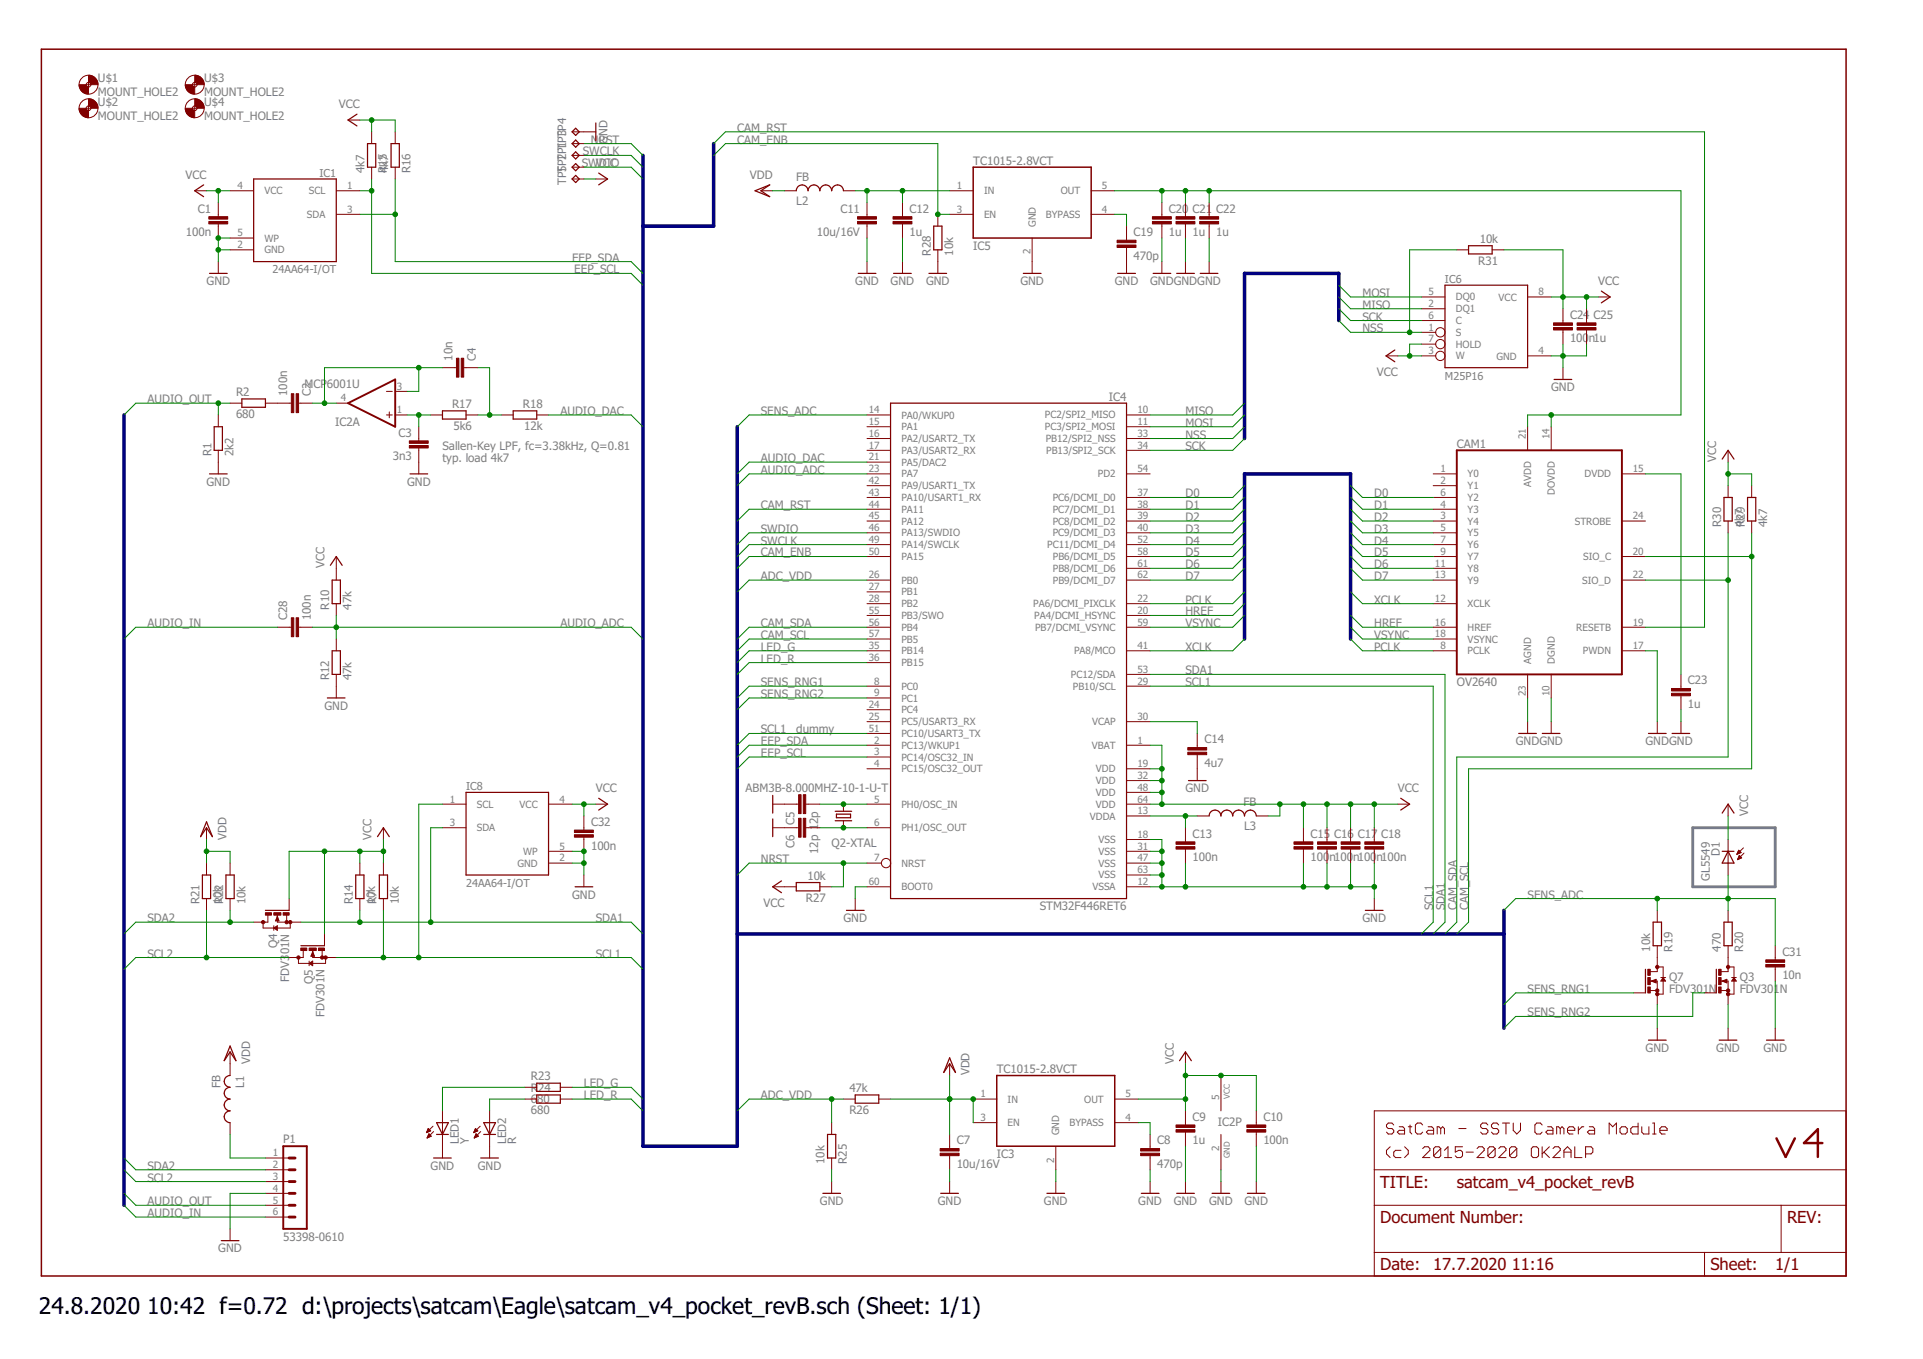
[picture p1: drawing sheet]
<svg xmlns="http://www.w3.org/2000/svg" width="297mm" height="210mm" viewBox="0 0 297 210" stroke-linecap="round" stroke-linejoin="round" font-family="sans-serif">
<defs><g id="words">
<g font-size="3.5">
<text x="6" y="202.9">24.8.2020</text>
<text x="22.8" y="202.9">10:42 f=0.72 d:\projects\satcam\Eagle\satcam_v4_pocket_revB.sch (Sheet: 1/1)</text>
</g>
<g font-size="2.6" fill="#800000">
<text x="213.2" y="183.4">TITLE:</text>
<text x="225" y="183.4">satcam_v4_pocket_revB</text>
<text x="213.2" y="188.9">Document Number:</text>
<text x="276" y="188.9">REV:</text>
<text x="213.2" y="196.2">Date:</text>
<text x="221.4" y="196.2">17.7.2020</text>
<text x="233.5" y="196.2">11:16</text>
<text x="264.2" y="196.2">Sheet:</text>
<text x="274.2" y="196.2">1/1</text>
</g>
<g font-size="1.8" fill="#808080">
<text x="15.1" y="14.8">MOUNT_HOLE2</text>
<text x="15.1" y="12.7">U$1</text>
<text x="15.1" y="16.3">U$2</text>
<text x="31.5" y="14.8">MOUNT_HOLE2</text>
<text x="31.5" y="12.7">U$3</text>
<text x="31.5" y="16.3">U$4</text>
<text x="52.3" y="16.7">VCC</text>
<text x="15.1" y="18.5">MOUNT_HOLE2</text>
<text x="31.5" y="18.5">MOUNT_HOLE2</text>
<text x="87.5" y="22.9" transform="rotate(-90 87.5 22.9)">1</text>
<text x="87.5" y="21" transform="rotate(-90 87.5 21)">3</text>
<text x="91.3" y="22.2">NRST</text>
<text x="93.8" y="22.2" transform="rotate(-90 93.8 22.2)">GND</text>
<text x="113.9" y="20.4">CAM_RST</text>
<text x="113.9" y="22.2">CAM_ENB</text>
<text x="28.7" y="27.6">VCC</text>
<text x="56.3" y="26.7" transform="rotate(-90 56.3 26.7)">4k7</text>
<text x="59.8" y="26.7" transform="rotate(-90 59.8 26.7)">R15</text>
<text x="60" y="26.7" transform="rotate(-90 60 26.7)">4k7</text>
<text x="63.4" y="26.7" transform="rotate(-90 63.4 26.7)">R16</text>
<text x="87.5" y="28.6" transform="rotate(-90 87.5 28.6)">TPTPTPTPTP4</text>
<text x="87.5" y="26.5" transform="rotate(-90 87.5 26.5)">5</text>
<text x="87.5" y="24.7" transform="rotate(-90 87.5 24.7)">2</text>
<text x="89.9" y="25.8">SWVDCIC</text>
<text x="90" y="24">SWCLK</text>
<text x="94.4" y="25.8">O</text>
<text x="115.8" y="27.6">VDD</text>
<text x="123" y="28">FB</text>
<text x="150.3" y="25.5">TC1015-2.8VCT</text>
<text x="30.6" y="32.8">C1</text>
<text x="123" y="31.7">L2</text>
<text x="129.8" y="32.8">C11</text>
<text x="140.5" y="32.8">C12</text>
<text x="180.6" y="32.8">C20 C21 C22</text>
<text x="28.7" y="36.5">100n</text>
<text x="88.4" y="40.4">EEP_SDA</text>
<text x="126.2" y="36.5">10u/16V</text>
<text x="140.5" y="36.5">1u</text>
<text x="143.8" y="39.5" transform="rotate(-90 143.8 39.5)">R28</text>
<text x="147.2" y="39.5" transform="rotate(-90 147.2 39.5)">10k</text>
<text x="150.3" y="38.6">IC5</text>
<text x="175.1" y="40.1">470p</text>
<text x="175.1" y="36.5">C19</text>
<text x="180.6" y="36.5">1u</text>
<text x="184.2" y="36.5">1u</text>
<text x="187.9" y="36.5">1u</text>
<text x="228.3" y="40.9">R31</text>
<text x="228.6" y="37.5">10k</text>
<text x="31.9" y="44">GND</text>
<text x="88.7" y="42.2">EEP_SCL</text>
<text x="132.1" y="44">GND</text>
<text x="137.6" y="44">GND</text>
<text x="143" y="44">GND</text>
<text x="157.6" y="44">GND</text>
<text x="172.2" y="44">GND</text>
<text x="177.7" y="44">GNDGNDGND</text>
<text x="210.4" y="47.7">MISO</text>
<text x="210.4" y="45.9">MOSI</text>
<text x="246.9" y="44">VCC</text>
<text x="210.4" y="51.3">NSS</text>
<text x="210.4" y="49.5">SCK</text>
<text x="242.5" y="52.9">100n1u</text>
<text x="242.5" y="49.2">C24 C25</text>
<text x="47.1" y="59.9">MCP</text>
<text x="50.5" y="59.9">6001U</text>
<text x="69.9" y="55.7" transform="rotate(-90 69.9 55.7)">10n</text>
<text x="73.5" y="55.7" transform="rotate(-90 73.5 55.7)">C4</text>
<text x="212.7" y="58.1">VCC</text>
<text x="22.8" y="62.3">AUDIO_OUT</text>
<text x="36.5" y="64.6">680</text>
<text x="36.5" y="61.2">R2</text>
<text x="44.4" y="61.2" transform="rotate(-90 44.4 61.2)">100n</text>
<text x="48" y="61.2" transform="rotate(-90 48 61.2)">C2</text>
<text x="51.8" y="65.8">IC2A</text>
<text x="69.8" y="63">R17</text>
<text x="80.8" y="63">R18</text>
<text x="86.6" y="64.1">AUDIO_DAC</text>
<text x="117.5" y="64.1">SENS_ADC</text>
<text x="171.3" y="61.9">IC4</text>
<text x="183.1" y="64.1">MISO</text>
<text x="183.1" y="65.9">MOSI</text>
<text x="239.6" y="60.4">GND</text>
<text x="32.6" y="70.5" transform="rotate(-90 32.6 70.5)">R1</text>
<text x="36.1" y="70.5" transform="rotate(-90 36.1 70.5)">2k2</text>
<text x="60.7" y="71.1">3n3</text>
<text x="61.5" y="67.5">C3</text>
<text x="68.3" y="71.4">typ. load 4k7</text>
<text x="68.3" y="69.6">Sallen-Key LPF, fc=3.38kHz, Q=0.81</text>
<text x="70.1" y="66.5">5k6</text>
<text x="81" y="66.5">12k</text>
<text x="117.5" y="71.4">AUDIO_DAC</text>
<text x="183.1" y="67.7">NSS</text>
<text x="183.1" y="69.6">SCK</text>
<text x="225" y="69.2">CAM1</text>
<text x="265.1" y="71.4" transform="rotate(-90 265.1 71.4)">VCC</text>
<text x="31.9" y="75">GND</text>
<text x="62.9" y="75">GND</text>
<text x="117.5" y="73.2">AUDIO_ADC</text>
<text x="183.1" y="76.8">D0</text>
<text x="212.3" y="76.8">D0</text>
<text x="117.5" y="78.7">CAM_RST</text>
<text x="117.5" y="82.3">SWDIO</text>
<text x="183.1" y="78.7">D1</text>
<text x="183.1" y="80.5">D2</text>
<text x="183.1" y="82.3">D3</text>
<text x="212.3" y="78.7">D1</text>
<text x="212.3" y="80.5">D2</text>
<text x="212.3" y="82.3">D3</text>
<text x="265.9" y="81.4" transform="rotate(-90 265.9 81.4)">R30</text>
<text x="269.3" y="81.4" transform="rotate(-90 269.3 81.4)">4k7</text>
<text x="269.5" y="81.4" transform="rotate(-90 269.5 81.4)">R29</text>
<text x="272.9" y="81.4" transform="rotate(-90 272.9 81.4)">4k7</text>
<text x="50.1" y="87.8" transform="rotate(-90 50.1 87.8)">VCC</text>
<text x="117.5" y="85.9">CAM_ENB</text>
<text x="117.5" y="84.1">SWCLK</text>
<text x="117.5" y="89.6">ADC_VDD</text>
<text x="183.1" y="84.1">D4</text>
<text x="183.1" y="85.9">D5</text>
<text x="183.1" y="87.8">D6</text>
<text x="183.1" y="89.6">D7</text>
<text x="212.3" y="84.1">D4</text>
<text x="212.3" y="85.9">D5</text>
<text x="212.3" y="87.8">D6</text>
<text x="212.3" y="89.6">D7</text>
<text x="44.4" y="95.8" transform="rotate(-90 44.4 95.8)">C28</text>
<text x="48" y="95.8" transform="rotate(-90 48 95.8)">100n</text>
<text x="50.9" y="94.1" transform="rotate(-90 50.9 94.1)">R10</text>
<text x="54.3" y="94.1" transform="rotate(-90 54.3 94.1)">47k</text>
<text x="183.1" y="95.1">HREF</text>
<text x="183.1" y="93.2">PCLK</text>
<text x="212.3" y="93.2">XCLK</text>
<text x="22.8" y="96.9">AUDIO_IN</text>
<text x="86.6" y="96.9">AUDIO_ADC</text>
<text x="117.5" y="100.5">LED_G</text>
<text x="117.5" y="96.9">CAM_SDA</text>
<text x="117.5" y="98.7">CAM_SCL</text>
<text x="183.1" y="100.5">XCLK</text>
<text x="183.1" y="96.9">VSYNC</text>
<text x="212.3" y="96.9">HREF</text>
<text x="212.3" y="98.7">VSYNC</text>
<text x="212.3" y="100.5">PCLK</text>
<text x="50.9" y="105.1" transform="rotate(-90 50.9 105.1)">R12</text>
<text x="54.3" y="105.1" transform="rotate(-90 54.3 105.1)">47k</text>
<text x="117.5" y="102.3">LED_R</text>
<text x="117.5" y="106">SENS_RNG1</text>
<text x="117.5" y="107.8">SENS_RNG2</text>
<text x="183.1" y="104.2">SDA1</text>
<text x="183.1" y="106">SCL1</text>
<text x="225" y="106">OV2640</text>
<text x="260.7" y="105.7">C23</text>
<text x="50.1" y="109.6">GND</text>
<text x="117.5" y="113.3">SCL1</text>
<text x="123" y="113.3">dummy</text>
<text x="260.7" y="109.4">1u</text>
<text x="117.5" y="115.1">EEP_SDA</text>
<text x="117.5" y="116.9">EEP_SCL</text>
<text x="186" y="118.5">4u7</text>
<text x="186" y="114.8">C14</text>
<text x="234.1" y="115.1">GNDGND</text>
<text x="254.2" y="115.1">GNDGND</text>
<text x="92" y="122.4">VCC</text>
<text x="115.2" y="122.4">ABM3B-8.000MHZ-10-1-U-T</text>
<text x="183.1" y="122.4">GND</text>
<text x="192.1" y="124.6">FB</text>
<text x="215.9" y="122.4">VCC</text>
<text x="35" y="129.7" transform="rotate(-90 35 129.7)">VDD</text>
<text x="57.4" y="129.7" transform="rotate(-90 57.4 129.7)">VCC</text>
<text x="91.3" y="131.2">100n</text>
<text x="91.3" y="127.6">C32</text>
<text x="122.7" y="131" transform="rotate(-90 122.7 131)">C6</text>
<text x="122.7" y="127.4" transform="rotate(-90 122.7 127.4)">C5</text>
<text x="126.4" y="131.9" transform="rotate(-90 126.4 131.9)">12p 12p</text>
<text x="128.5" y="130.8">Q2-XTAL</text>
<text x="184.2" y="129.4">C13</text>
<text x="192.2" y="128.2">L3</text>
<text x="202.4" y="129.4">C15 C16 C17 C18</text>
<text x="270" y="126" transform="rotate(-90 270 126)">VCC</text>
<text x="117.5" y="133.3">NRST</text>
<text x="124.7" y="135.9">10k</text>
<text x="184.2" y="133">100n</text>
<text x="202.4" y="133">100n100n100n100n</text>
<text x="264.1" y="136" transform="rotate(-90 264.1 136)">GL5549</text>
<text x="265.6" y="132.2" transform="rotate(-90 265.6 132.2)">D1</text>
<text x="22.8" y="142.4">SDA2</text>
<text x="30.8" y="139.7" transform="rotate(-90 30.8 139.7)">R21</text>
<text x="34.3" y="139.7" transform="rotate(-90 34.3 139.7)">10k</text>
<text x="34.5" y="139.7" transform="rotate(-90 34.5 139.7)">R22</text>
<text x="37.9" y="139.7" transform="rotate(-90 37.9 139.7)">10k</text>
<text x="54.5" y="139.7" transform="rotate(-90 54.5 139.7)">R14</text>
<text x="58" y="139.7" transform="rotate(-90 58 139.7)">10k</text>
<text x="58.2" y="139.7" transform="rotate(-90 58.2 139.7)">R7</text>
<text x="61.6" y="139.7" transform="rotate(-90 61.6 139.7)">10k</text>
<text x="88.4" y="138.8">GND</text>
<text x="92" y="142.4">SDA1</text>
<text x="117.9" y="140.1">VCC</text>
<text x="124.5" y="139.3">R27</text>
<text x="130.3" y="142.4">GND</text>
<text x="160.6" y="140.6">STM32F446RET6</text>
<text x="210.4" y="142.4">GND</text>
<text x="221.4" y="140.6" transform="rotate(-90 221.4 140.6)">SCL1</text>
<text x="223.2" y="140.6" transform="rotate(-90 223.2 140.6)">SDA1</text>
<text x="225" y="140.6" transform="rotate(-90 225 140.6)">CAM_SDA</text>
<text x="226.8" y="140.6" transform="rotate(-90 226.8 140.6)">CAM_SCL</text>
<text x="236" y="138.8">SENS_ADC</text>
<text x="22.8" y="147.9">SCL2</text>
<text x="42.8" y="146.5" transform="rotate(-90 42.8 146.5)">Q4</text>
<text x="44.7" y="147.4" transform="rotate(-90 44.7 147.4)">01N</text>
<text x="92" y="147.9">SCL1</text>
<text x="254.9" y="147" transform="rotate(-90 254.9 147)">10k</text>
<text x="258.3" y="147" transform="rotate(-90 258.3 147)">R19</text>
<text x="265.8" y="147" transform="rotate(-90 265.8 147)">470</text>
<text x="269.3" y="147" transform="rotate(-90 269.3 147)">R20</text>
<text x="275.3" y="147.6">C31</text>
<text x="44.7" y="151.6" transform="rotate(-90 44.7 151.6)">FDV3</text>
<text x="48.3" y="152" transform="rotate(-90 48.3 152)">Q5</text>
<text x="236" y="153.4">SENS_RNG1</text>
<text x="257.8" y="153.4">FDV301N</text>
<text x="257.8" y="151.5">Q7</text>
<text x="268.8" y="153.4">FDV301N</text>
<text x="268.8" y="151.5">Q3</text>
<text x="275.3" y="151.3">10n</text>
<text x="50.1" y="157.1" transform="rotate(-90 50.1 157.1)">FDV301N</text>
<text x="236" y="157">SENS_RNG2</text>
<text x="37.7" y="168" transform="rotate(-90 37.7 168)">L1</text>
<text x="38.6" y="164.3" transform="rotate(-90 38.6 164.3)">VDD</text>
<text x="82" y="166.9">R23</text>
<text x="90.2" y="167.9">LED_G</text>
<text x="149.8" y="166.1" transform="rotate(-90 149.8 166.1)">VDD</text>
<text x="154" y="165.7">TC1015-2.8VCT</text>
<text x="181.3" y="164.3" transform="rotate(-90 181.3 164.3)">VCC</text>
<text x="254.2" y="162.5">GND</text>
<text x="265.1" y="162.5">GND</text>
<text x="272.4" y="162.5">GND</text>
<text x="34.1" y="168.1" transform="rotate(-90 34.1 168.1)">FB</text>
<text x="82" y="170.3">680</text>
<text x="82" y="172.1">680</text>
<text x="82" y="168.7">R24</text>
<text x="90.2" y="169.8">LED_R</text>
<text x="117.5" y="169.8">ADC_VDD</text>
<text x="131.2" y="168.7">47k</text>
<text x="131.2" y="172.1">R26</text>
<text x="184.2" y="173.1">C9</text>
<text x="188.1" y="173.9">IC2P</text>
<text x="195.1" y="173.1">C10</text>
<text x="43.7" y="176.6">P1</text>
<text x="70.9" y="176.7" transform="rotate(-90 70.9 176.7)">LED1</text>
<text x="72.4" y="176.7" transform="rotate(-90 72.4 176.7)">Y</text>
<text x="78.2" y="176.7" transform="rotate(-90 78.2 176.7)">LED2</text>
<text x="79.7" y="176.7" transform="rotate(-90 79.7 176.7)">R</text>
<text x="127.4" y="179.8" transform="rotate(-90 127.4 179.8)">10k</text>
<text x="130.8" y="179.8" transform="rotate(-90 130.8 179.8)">R25</text>
<text x="147.8" y="176.8">C7</text>
<text x="154" y="178.9">IC3</text>
<text x="178.7" y="176.8">C8</text>
<text x="184.2" y="176.8">1u</text>
<text x="195.1" y="176.8">100n</text>
<text x="22.8" y="180.7">SDA2</text>
<text x="22.8" y="182.5">SCL2</text>
<text x="66.5" y="180.7">GND</text>
<text x="73.8" y="180.7">GND</text>
<text x="147.8" y="180.4">10u/16V</text>
<text x="178.7" y="180.4">470p</text>
<text x="22.8" y="186.2">AUDIO_OUT</text>
<text x="22.8" y="188">AUDIO_IN</text>
<text x="43.7" y="191.6">53398-0610</text>
<text x="126.6" y="186.2">GND</text>
<text x="144.9" y="186.2">GND</text>
<text x="161.3" y="186.2">GND</text>
<text x="175.8" y="186.2">GND</text>
<text x="181.3" y="186.2">GND</text>
<text x="186.8" y="186.2">GND</text>
<text x="192.2" y="186.2">GND</text>
<text x="33.7" y="193.4">GND</text>
</g>
<g font-size="1.7" fill="#808080">
<text x="49.4" y="27.3">IC1</text>
<text x="42.1" y="42.2">24AA64-I/OT</text>
<text x="223.2" y="43.7">IC6</text>
<text x="223.2" y="58.6">M25P16</text>
<text x="72" y="122">IC8</text>
<text x="72" y="137">24AA64-I/OT</text>
</g>
<g font-size="1.5" fill="#808080">
<text x="36.7" y="29.2">4</text>
<text x="53.6" y="29.2">1</text>
<text x="147.8" y="29.2">1</text>
<text x="170.2" y="29.2">5</text>
<text x="40.9" y="30">VCC</text>
<text x="47.4" y="33.7">SDA</text>
<text x="47.7" y="30">SCL</text>
<text x="53.6" y="32.9">3</text>
<text x="147.8" y="32.9">3</text>
<text x="152" y="30">IN</text>
<text x="152" y="33.7">EN</text>
<text x="160" y="35.1" transform="rotate(-90 160 35.1)">GND</text>
<text x="161.6" y="33.7">BYPASS</text>
<text x="163.8" y="30">OUT</text>
<text x="170.2" y="32.9">4</text>
<text x="36.7" y="38.3">2</text>
<text x="36.7" y="36.5">5</text>
<text x="40.9" y="39.1">GND</text>
<text x="40.9" y="37.3">WP</text>
<text x="159.2" y="39.3" transform="rotate(-90 159.2 39.3)">2</text>
<text x="220.7" y="47.4">2</text>
<text x="220.7" y="45.6">5</text>
<text x="224.9" y="46.4">DQ0</text>
<text x="231.5" y="46.4">VCC</text>
<text x="237.6" y="45.6">8</text>
<text x="220.7" y="51.1">1</text>
<text x="220.7" y="52.9">7</text>
<text x="220.7" y="49.3">6</text>
<text x="224.9" y="51.9">S</text>
<text x="224.9" y="48.2">DQ1</text>
<text x="224.9" y="53.7">HOLD</text>
<text x="224.9" y="50.1">C</text>
<text x="220.7" y="54.7">3</text>
<text x="224.9" y="55.5">W</text>
<text x="231.1" y="55.5">GND</text>
<text x="237.6" y="54.7">4</text>
<text x="52.7" y="62">4</text>
<text x="61.3" y="60.2">3</text>
<text x="61.3" y="63.8">1</text>
<text x="134.2" y="63.8">14</text>
<text x="134.2" y="65.7">15</text>
<text x="139.2" y="64.6">PA0/WKUP0</text>
<text x="161.4" y="64.6">PC2/SPI2_MISO</text>
<text x="175.7" y="63.8">10</text>
<text x="175.7" y="65.7">11</text>
<text x="134.2" y="67.5">16</text>
<text x="134.2" y="69.3">17</text>
<text x="134.2" y="71.1">21</text>
<text x="139.2" y="66.5">PA1</text>
<text x="139.2" y="68.3">PA2/USART2_TX</text>
<text x="139.2" y="70.1">PA3/USART2_RX</text>
<text x="139.2" y="71.9">PA5/DAC2</text>
<text x="161.4" y="66.5">PC3/SPI2_MOSI</text>
<text x="161.5" y="68.3">PB12/SPI2_NSS</text>
<text x="161.6" y="70.1">PB13/SPI2_SCK</text>
<text x="175.7" y="67.5">33</text>
<text x="175.7" y="69.3">34</text>
<text x="235.7" y="67.9" transform="rotate(-90 235.7 67.9)">21</text>
<text x="239.3" y="67.9" transform="rotate(-90 239.3 67.9)">14</text>
<text x="134.2" y="72.9">23</text>
<text x="134.2" y="74.8">42</text>
<text x="134.2" y="76.6">43</text>
<text x="139.2" y="73.7">PA7</text>
<text x="139.2" y="75.6">PA9/USART1_TX</text>
<text x="139.2" y="77.4">PA10/USART1_RX</text>
<text x="162.6" y="77.4">PC6/DCMI_D0</text>
<text x="169.6" y="73.7">PD2</text>
<text x="175.7" y="76.6">37</text>
<text x="175.7" y="72.9">54</text>
<text x="222.5" y="76.6">6</text>
<text x="222.5" y="74.8">2</text>
<text x="222.5" y="72.9">1</text>
<text x="226.7" y="77.4">Y2</text>
<text x="226.7" y="75.6">Y1</text>
<text x="226.7" y="73.7">Y0</text>
<text x="236.5" y="75.2" transform="rotate(-90 236.5 75.2)">AVDD</text>
<text x="240.2" y="76.4" transform="rotate(-90 240.2 76.4)">DOVDD</text>
<text x="244.7" y="73.7">DVDD</text>
<text x="252.2" y="72.9">15</text>
<text x="134.2" y="78.4">44</text>
<text x="134.2" y="80.2">45</text>
<text x="134.2" y="82">46</text>
<text x="134.2" y="83.9">49</text>
<text x="139.2" y="79.2">PA11</text>
<text x="139.2" y="81">PA12</text>
<text x="139.2" y="82.9">PA13/SWDIO</text>
<text x="162.6" y="79.2">PC7/DCMI_D1</text>
<text x="162.6" y="81">PC8/DCMI_D2</text>
<text x="162.6" y="82.9">PC9/DCMI_D3</text>
<text x="175.7" y="78.4">38</text>
<text x="175.7" y="80.2">39</text>
<text x="175.7" y="82">40</text>
<text x="175.7" y="83.9">52</text>
<text x="222.5" y="78.4">4</text>
<text x="222.5" y="80.2">3</text>
<text x="222.5" y="82">5</text>
<text x="222.5" y="83.9">7</text>
<text x="226.7" y="79.2">Y3</text>
<text x="226.7" y="81">Y4</text>
<text x="226.7" y="82.9">Y5</text>
<text x="243.2" y="81">STROBE</text>
<text x="252.2" y="80.2">24</text>
<text x="134.2" y="85.7">50</text>
<text x="134.2" y="89.3">26</text>
<text x="139.2" y="84.7">PA14/SWCLK</text>
<text x="139.2" y="86.5">PA15</text>
<text x="161.8" y="84.7">PC11/DCMI_D4</text>
<text x="162.6" y="86.5">PB6/DCMI_D5</text>
<text x="162.6" y="88.3">PB8/DCMI_D6</text>
<text x="175.7" y="85.7">58</text>
<text x="175.7" y="87.5">61</text>
<text x="175.7" y="89.3">62</text>
<text x="221.7" y="87.5">11</text>
<text x="221.7" y="89.3">13</text>
<text x="222.5" y="85.7">9</text>
<text x="226.7" y="84.7">Y6</text>
<text x="226.7" y="86.5">Y7</text>
<text x="226.7" y="88.3">Y8</text>
<text x="244.5" y="86.5">SIO_C</text>
<text x="252.2" y="85.7">20</text>
<text x="252.2" y="89.3">22</text>
<text x="134.2" y="91.2">27</text>
<text x="134.2" y="93">28</text>
<text x="134.2" y="94.8">55</text>
<text x="139.2" y="90.1">PB0</text>
<text x="139.2" y="92">PB1</text>
<text x="139.2" y="93.8">PB2</text>
<text x="139.2" y="95.6">PB3/SWO</text>
<text x="159.6" y="93.8">PA6/DCMI_PIXCLK</text>
<text x="159.8" y="95.6">PA4/DCMI_HSYNC</text>
<text x="162.6" y="90.1">PB9/DCMI_D7</text>
<text x="175.7" y="94.8">20</text>
<text x="175.7" y="93">22</text>
<text x="221.7" y="93">12</text>
<text x="226.7" y="90.1">Y9</text>
<text x="226.7" y="93.8">XCLK</text>
<text x="244.4" y="90.1">SIO_D</text>
<text x="134.2" y="100.3">35</text>
<text x="134.2" y="96.6">56</text>
<text x="134.2" y="98.4">57</text>
<text x="139.2" y="101.1">PB14</text>
<text x="139.2" y="97.4">PB4</text>
<text x="139.2" y="99.3">PB5</text>
<text x="159.9" y="97.4">PB7/DCMI_VSYNC</text>
<text x="165.9" y="101.1">PA8/MCO</text>
<text x="175.7" y="100.3">41</text>
<text x="175.7" y="96.6">59</text>
<text x="221.7" y="96.6">16</text>
<text x="221.7" y="98.4">18</text>
<text x="222.5" y="100.3">8</text>
<text x="226.7" y="97.4">HREF</text>
<text x="226.7" y="101.1">PCLK</text>
<text x="226.7" y="99.2">VSYNC</text>
<text x="243.5" y="97.4">RESETB</text>
<text x="244.5" y="101.1">PWDN</text>
<text x="252.2" y="96.6">19</text>
<text x="252.2" y="100.3">17</text>
<text x="134.2" y="102.1">36</text>
<text x="135" y="105.7">8</text>
<text x="135" y="107.6">9</text>
<text x="139.2" y="102.9">PB15</text>
<text x="139.2" y="106.5">PC0</text>
<text x="165.4" y="104.7">PC12/SDA</text>
<text x="165.7" y="106.5">PB10/SCL</text>
<text x="175.7" y="105.7">29</text>
<text x="175.7" y="103.9">53</text>
<text x="235.7" y="107.5" transform="rotate(-90 235.7 107.5)">23</text>
<text x="236.5" y="102.5" transform="rotate(-90 236.5 102.5)">AGND</text>
<text x="239.3" y="107.5" transform="rotate(-90 239.3 107.5)">10</text>
<text x="240.1" y="102.5" transform="rotate(-90 240.1 102.5)">DGND</text>
<text x="134.2" y="109.4">24</text>
<text x="134.2" y="111.2">25</text>
<text x="134.2" y="113">51</text>
<text x="139.2" y="110.2">PC4</text>
<text x="139.2" y="112">PC5/USART3_RX</text>
<text x="139.2" y="113.8">PC10/USART3_TX</text>
<text x="139.2" y="108.4">PC1</text>
<text x="168.7" y="112">VCAP</text>
<text x="175.7" y="111.2">30</text>
<text x="135" y="114.8">2</text>
<text x="135" y="116.7">3</text>
<text x="135" y="118.5">4</text>
<text x="139.2" y="115.7">PC13/WKUP1</text>
<text x="139.2" y="117.5">PC14/OSC32_IN</text>
<text x="139.2" y="119.3">PC15/OSC32_OUT</text>
<text x="168.7" y="115.6">VBAT</text>
<text x="169.3" y="119.3">VDD</text>
<text x="175.7" y="114.8">1</text>
<text x="175.7" y="118.5">19</text>
<text x="69.5" y="124">1</text>
<text x="73.7" y="124.8">SCL</text>
<text x="80.3" y="124.8">VCC</text>
<text x="86.4" y="124">4</text>
<text x="135" y="124">5</text>
<text x="139.2" y="124.8">PH0/OSC_IN</text>
<text x="169.3" y="121.1">VDD</text>
<text x="169.3" y="122.9">VDD</text>
<text x="169.3" y="124.8">VDD</text>
<text x="175.7" y="120.3">32</text>
<text x="175.7" y="125.8">13</text>
<text x="175.7" y="122.1">48</text>
<text x="175.7" y="124">64</text>
<text x="69.5" y="127.6">3</text>
<text x="73.7" y="128.4">SDA</text>
<text x="86.4" y="131.2">5</text>
<text x="135" y="127.6">6</text>
<text x="139.2" y="128.4">PH1/OSC_OUT</text>
<text x="168.4" y="126.6">VDDA</text>
<text x="169.7" y="130.2">VSS</text>
<text x="175.7" y="129.4">18</text>
<text x="175.7" y="131.2">31</text>
<text x="79.9" y="133.9">GND</text>
<text x="80.8" y="132">WP</text>
<text x="86.4" y="133.1">2</text>
<text x="134.2" y="136.7">60</text>
<text x="135" y="133.1">7</text>
<text x="139.2" y="137.5">BOOT0</text>
<text x="139.2" y="133.9">NRST</text>
<text x="168.7" y="137.5">VSSA</text>
<text x="169.7" y="132">VSS</text>
<text x="169.7" y="133.9">VSS</text>
<text x="169.7" y="135.7">VSS</text>
<text x="175.7" y="136.7">12</text>
<text x="175.7" y="133.1">47</text>
<text x="175.7" y="134.9">63</text>
<text x="151.4" y="169.5">1</text>
<text x="151.4" y="173.1">3</text>
<text x="155.6" y="170.3">IN</text>
<text x="155.6" y="173.9">EN</text>
<text x="165.2" y="174">BYPASS</text>
<text x="167.5" y="170.3">OUT</text>
<text x="173.9" y="169.5">5</text>
<text x="173.9" y="173.1">4</text>
<text x="188.3" y="169.9" transform="rotate(-90 188.3 169.9)">5</text>
<text x="42.1" y="178.6">1</text>
<text x="162.8" y="179.6" transform="rotate(-90 162.8 179.6)">2</text>
<text x="163.6" y="175.4" transform="rotate(-90 163.6 175.4)">GND</text>
<text x="188.3" y="177.7" transform="rotate(-90 188.3 177.7)">2</text>
<text x="42.1" y="180.4">2</text>
<text x="42.1" y="182.3">3</text>
<text x="42.1" y="184.1">4</text>
<text x="42.1" y="185.9">5</text>
<text x="42.1" y="187.7">6</text>
</g>
<g font-size="1.3" fill="#808080">
<text x="190" y="169.8" transform="rotate(-90 190 169.8)">VCC</text>
<text x="190" y="178.9" transform="rotate(-90 190 178.9)">GND</text>
</g>
</g></defs>
<path d="M261.5 127.8h12.7v9.2h-12.7z" fill="none" stroke="#808080" stroke-width=".44"/>
<g fill="none" stroke="#800000" stroke-width=".15">
<path d="M13.3 13.1h.8M13.3 16.7h.8M13.7 12.7v.7M13.7 16.4v.7M29.7 13.1h.7M29.7 16.7h.7M30.1 12.7v.7M30.1 16.4v.7M53.8 18.5h1.8M30.1 29.5h1.8M33.7 31.3v2.2M33.7 34.6v2.2"/>
<path d="M35.5 38.6h3.7M35.5 29.5h3.7M35.5 36.8h3.7M51.9 33.1h3.7M51.9 29.5h3.7M57.4 20.4v1.8M57.4 25.8v1.8M61 20.4v1.8M61 25.8v1.8M88.4 27.6h1.8M88.4 20.4h3.6M88.4 24h1.8"/>
<path d="M88.4 25.8h1.8M88.4 22.2h1.8M92 27.6h1.9M117.5 29.5h1.9M121.2 29.5h1.8M130.3 29.5h1.8M133.9 31.3v2.2M133.9 34.6v2.2M139.4 31.3v2.2M139.4 34.6v2.2M144.9 33.1v1.8M144.9 38.6v3.6"/>
<path d="M146.7 33.1h3.6M146.7 29.5h3.6M159.4 36.8v5.4M168.6 33.1h3.6M168.6 29.5h3.6M174 34.9v2.2M174 38.2v4M179.5 31.3v2.2M179.5 34.6v2.2M183.1 31.3v2.2M183.1 34.6v2.2M186.8 31.3v2.2"/>
<path d="M186.8 34.6v2.2M225 38.6h1.8M230.5 38.6h1.8M33.7 40.4v1.8M68.3 56.8h2.2M71.6 56.8h2.2M133.9 40.4v1.8M139.4 40.4v1.8M179.5 40.4v1.8M183.1 40.4v1.8M186.8 40.4v1.8M214.1 55h1.8"/>
<path d="M219.6 51.3h2.2M219.6 47.7h3.6M219.6 55h2.2M219.6 45.9h3.6M219.6 53.1h2.2M219.6 49.5h3.6M236 55h3.6M236 45.9h3.6M241.4 47.7v2.2M241.4 51v2.1M241.4 56.8v1.8M245.1 47.7v2.2"/>
<path d="M245.1 51v2.1M246.9 45.9h1.8M33.7 64.1v1.8M33.7 69.6v3.6M35.5 62.3h1.9M41 62.3h4M46.1 62.3h2.2M51.9 62.3h1.9M59.7 64.1h.9M59.7 60.5h.9M60.1 63.6v.9M61 64.1h1.9"/>
<path d="M61 60.5h1.9M64.7 65.9v2.2M64.7 69.2v4M66.5 64.1h1.8M72 64.1h1.8M77.4 64.1h1.9M82.9 64.1h1.8M133.9 64.1h3.7M133.9 65.9h3.7M133.9 67.7h3.7M133.9 69.6h3.7M133.9 71.4h3.7"/>
<path d="M133.9 73.2h3.7M133.9 75h3.7M133.9 76.8h3.7M133.9 78.7h3.7M174 64.1h3.7M174 65.9h3.7M174 67.7h3.7M174 69.6h3.7M174 73.2h3.7M174 76.8h3.7M174 78.7h3.7M221.4 73.2h3.6"/>
<path d="M221.4 75h3.6M221.4 76.8h3.6M221.4 78.7h3.6M236 65.9v3.7M239.6 65.9v3.7M250.5 73.2h3.7M266.9 69.6v1.8M266.9 75v1.8M270.6 75v1.8M42.8 96.9h2.2M46.1 96.9h2.2M51.9 86v3.6"/>
<path d="M51.9 93.2v1.9M51.9 98.7v1.8M133.9 95.1h3.7M133.9 93.2h3.7M133.9 80.5h3.7M133.9 82.3h3.7M133.9 84.1h3.7M133.9 86h3.7M133.9 89.6h3.7M133.9 91.4h3.7M133.9 96.9h3.7M133.9 98.7h3.7"/>
<path d="M174 95.1h3.7M174 93.2h3.7M174 80.5h3.7M174 82.3h3.7M174 84.1h3.7M174 86h3.7M174 89.6h3.7M174 96.9h3.7M174 87.8h3.7M221.4 93.2h3.6M221.4 80.5h3.6M221.4 82.3h3.6"/>
<path d="M221.4 84.1h3.6M221.4 86h3.6M221.4 89.6h3.6M221.4 96.9h3.6M221.4 98.7h3.6M221.4 87.8h3.6M250.5 80.5h3.7M250.5 86h3.7M250.5 89.6h3.7M250.5 96.9h3.7M266.9 80.5v1.8M270.6 80.5v1.8"/>
<path d="M51.9 104.2v3.6M133.9 100.5h3.7M133.9 106h3.7M133.9 102.3h3.7M133.9 115.1h3.7M133.9 116.9h3.7M133.9 118.7h3.7M133.9 109.6h3.7M133.9 111.5h3.7M133.9 113.3h3.7M133.9 107.8h3.7M174 100.5h3.7"/>
<path d="M174 106h3.7M174 115.1h3.7M174 118.7h3.7M174 111.5h3.7M174 104.2h3.7M184.9 113.3v2.2M184.9 116.6v4M221.4 100.5h3.6M236 104.2v3.6M236 111.5v1.8M239.6 104.2v3.6M239.6 111.5v1.8"/>
<path d="M250.5 100.5h3.7M256 111.5v1.8M259.7 104.2v2.2M259.7 107.4v2.2M259.7 111.5v1.8M31.9 127.8v1.9M31.9 133.3v1.8M31.9 138.8v1.8M35.5 133.3v1.8M35.5 138.8v1.8M44.7 138.8v1.8M55.6 133.3v1.8"/>
<path d="M55.6 138.8v1.8M59.2 127.8v1.9M59.2 133.3v1.8M59.2 138.8v1.8M68.3 124.2h3.7M68.3 127.8h3.7M84.7 133.3h3.7M84.7 124.2h3.7M84.7 131.5h3.7M90.2 126v2.2M90.2 129.3v2.2M90.2 135.1v1.9"/>
<path d="M92 124.2h1.9M119.4 137h3.6M119.4 124.2h4M119.4 127.8h4M124.5 124.2h2.1M124.5 127.8h2.1M126.6 137h1.9M130.3 124.2v1.1M130.3 126.8v1M132.1 138.8v1.8M133.9 137h3.7M133.9 133.3h2.2"/>
<path d="M133.9 124.2h3.7M133.9 127.8h3.7M174 137h3.7M174 133.3h3.7M174 124.2h3.7M174 120.6h3.7M174 126h3.7M174 129.7h3.7M174 131.5h3.7M174 122.4h3.7M174 135.1h3.7M183.1 127.8v2.2"/>
<path d="M183.1 131.1v2.2M184.9 126h1.9M194.1 126h1.8M201.3 127.8v2.2M201.3 131.1v2.2M205 127.8v2.2M205 131.1v2.2M208.6 127.8v2.2M208.6 131.1v2.2M212.3 127.8v2.2M212.3 131.1v2.2M212.3 138.8v1.8"/>
<path d="M215.9 124.2h1.8M266.9 124.2v1.8M266.9 129.7v5.4M268.3 131.9h.1M268.3 131.8h.2M268.4 131.8h.3M268.4 131.7h.5M268.4 132.7h.1M268.4 131.6h.5M268.5 132.6h.2M268.5 131.6h.3M268.5 132.5h.4"/>
<path d="M268.5 131.5h.2M268.5 132.5h.5M268.5 131.4h.1M268.5 132.4h.4M268.6 131.3l.3 .4-.6 .3zM268.6 132.3h.2M268.6 132.2h.2M268.6 132.2h.1M268.7 132.1l.3 .4-.6 .3zM269.3 131l-1 1M269.4 131.8l-1 1M40.6 142.4v.9h4.2v-.9"/>
<path d="M41.4 141.3v1.1h-2.2M42.3 143.3l.5-.3v.7zM42.3 143v.7M42.8 141.5l.3 .7h-.5zM42.8 141.3v1.1h3.7M44.3 141.3v1.1M46.1 147.9v.9h4.2v-.9M46.8 146.8v1.1h-2.1M47.8 148.8l.5-.4v.8zM47.8 148.4v.8M48.3 147l.3 .7h-.6zM48.3 146.8v1.1h3.6"/>
<path d="M49.8 146.8v1.1M50.1 144.3v1.8M252.3 153.4h1.9M254.9 151.5h1.1v3.7M254.9 153h1.1M255.1 151.5l.7-.2v.5zM256 140.6v1.8M256 146.1v4h-1.1M256 158.8v1.9M256 149.4h.9v4.1h-.9M256.5 151h.8M256.9 151l.4 .5h-.8z"/>
<path d="M263.3 153.4h1.8M265.8 151.5h1.1v3.7M265.8 153h1.1M266 151.5l.7-.2v.5zM266.9 140.6v1.8M266.9 146.1v4h-1.1M266.9 158.8v1.9M266.9 149.4h.9v4.1h-.9M267.5 151h.7M267.8 151l.4 .5h-.7zM274.2 146.1v2.2M274.2 149.4v2.1"/>
<path d="M274.2 158.8v1.9M35.5 162.5v3.6M35.5 173.4v1.8M41 178.9h3.7M65.9 174.9h.1M65.9 174.8h.3M66 174.8h.4M66 175.7h.1M66 174.7h.5M66 175.7h.2M66 174.6h.4M66 175.6h.4"/>
<path d="M66.1 174.5h.3M66.1 175.5h.4M66.1 174.4h.2M66.1 174.3h.1M66.1 174.3l.4 .4-.6 .2zM66.1 175.4h.4M66.2 175.3h.2M66.2 175.2h.1M66.3 175.1l-.3 .7M66.3 175.1l.3 .4-.6 .3M66.3 175.1h.1M66.9 173.9l-1 1"/>
<path d="M67 174.8l-1 1M68.3 171.6v7.3M73.2 174.9h.1M73.2 174.8h.2M73.3 174.8h.3M73.3 175.7h.1M73.3 174.7h.5M73.3 175.7h.2M73.3 174.6h.4M73.3 175.6h.4M73.3 174.5h.3M73.4 175.5h.4"/>
<path d="M73.4 174.4h.2M73.4 175.5h.5M73.4 174.3h.1M73.4 175.4h.4M73.5 175.3h.2M73.5 175.2h.1M73.5 175.1h.1M73.5 175.1l-.2 .7M73.5 175.1l.4 .4-.6 .3M73.8 174.7l-.4-.4-.2 .6M73.8 174.7l-.6 .2M74.2 173.9l-1 1"/>
<path d="M74.3 174.8l-1 1M75.6 171.6v7.3M81.1 169.8h1.8M81.1 167.9h1.8M86.6 169.8h1.8M86.6 167.9h1.8M128.5 173.4v1.8M128.5 178.9v1.8M130.3 169.8h1.8M135.7 169.8h1.9M146.7 164.3v1.8M146.7 175.2v2.2"/>
<path d="M146.7 178.5v2.2M150.3 169.8h3.7M150.3 173.4h3.7M163.1 177v3.7M172.2 169.8h3.6M172.2 173.4h3.6M177.7 175.2v2.2M177.7 178.5v2.2M183.1 162.5v1.8M183.1 171.6v2.2M183.1 174.9v2.1M188.6 166.1v5.5"/>
<path d="M188.6 175.2v5.5M194.1 171.6v2.2M194.1 174.9v2.1M212.3 171.6h72.9v25.5h-72.9zM214.7 177.1l-.5 .6v.5l.5 .6M215.3 173.8l-.3-.3h-.6l-.2 .3v.2l.2 .3h.6l.3 .3v.3l-.3 .3h-.6l-.2-.3M216.1 174h.6l.3 .3v.9h-.9l-.3-.3 .3-.3h.9M216.4 177.7h-.8l-.3 .2v.6l.3 .3h.8M217 177.1l.5 .6v.5l-.5 .6M217.5 174h.6M217.8 173.8v1.1l.3 .3M219.8 173.8l-.3-.3h-.6l-.3 .3v1.1l.3 .3h.6l.3-.3"/>
<path d="M219.8 177.4l.2-.3h.6l.3 .3v.3l-1.1 1.1h1.1M220.6 174h.5l.3 .3v.9h-.8l-.3-.3 .3-.3h.8M222.5 174.3l-.2-.3h-.3v1.2M222.5 177.4l-.2-.3h-.6l-.3 .3v1.1M222.5 174.3v.9M222.5 177.4v1.1l-.2 .3h-.6l-.3-.3M222.5 174.3l.3-.3 .3 .3v.9M222.5 177.4l-1.1 1.1M223.1 178.8h1.1M223.1 177.7l.6-.6v1.7M225.3 174.3h1.2M225.9 177.1h-1.1v.8l.5-.2h.3l.3 .2v.6l-.3 .3h-.5l-.3-.3"/>
<path d="M226.5 177.9h1.1M228.2 177.4l.2-.3h.6l.3 .3v.3l-1.1 1.1h1.1M229.8 173.8l-.2-.3h-.6l-.3 .3v.2l.3 .3h.6l.2 .3v.3l-.2 .3h-.6l-.3-.3M230.9 177.4l-.2-.3h-.6l-.3 .3v1.1M230.9 177.4v1.1l-.2 .3h-.6l-.3-.3M230.9 177.4l-1.1 1.1M231.5 173.8l-.3-.3h-.5l-.3 .3v.2l.3 .3h.5l.3 .3v.3l-.3 .3h-.5l-.3-.3M231.5 177.4l.3-.3h.5l.3 .3v.3l-1.1 1.1h1.1M232.1 173.5h1.1M232.6 173.5v1.7M233.7 173.5v1.1l.6 .6 .6-.6v-1.1M234.3 177.4v1.1l-.3 .3h-.5l-.3-.3"/>
<path d="M234.3 177.4l-.3-.3h-.5l-.3 .3v1.1M234.3 177.4l-1.1 1.1M236.8 177.1h.6l.3 .3v1.1l-.3 .3h-.6l-.3-.3v-1.1zM238.2 173.8l-.3-.3h-.5l-.3 .3v1.1l.3 .3h.5l.3-.3M238.2 177.1v1.7M238.5 177.9l.8 .9M239.1 174h.5l.3 .3v.9h-.8l-.3-.3 .3-.3h.8M239.3 177.1l-1.1 1.1M239.9 177.4l.3-.3h.5l.3 .3v.3l-1.1 1.1h1.1M241 174.3l-.3-.3h-.2v1.2M241 174.3v.9M241 174.3l.3-.3 .3 .3v.9"/>
<path d="M241.6 178.8v-1.1l.5-.6 .6 .6v1.1M241.6 177.9h1.1M242.1 174.6h1.1v-.3l-.2-.3h-.6l-.3 .3v.6l.3 .3h.6M243.2 177.1v1.7h1.2M243.8 174v1.2M244.6 174h-.2l-.6 .6M244.9 178.2h.9l.2-.3v-.5l-.2-.3h-.9v1.7M245.5 174h.5l.3 .3v.9h-.8l-.3-.3 .3-.3h.8M248.6 175.2v-1.7l.5 .5 .6-.5v1.7M250.2 174.3l.3-.3h.6l.3 .3v.6l-.3 .3h-.6l-.3-.3zM253 173.5v1.7h-.8l-.3-.3v-.6l.3-.3h.8M253.6 174v.9l.3 .3h.8v-1.2"/>
<path d="M255.3 173.5h.2v1.7M255.3 175.2h.5M256.4 174.6h1.1v-.3l-.3-.3h-.5l-.3 .3v.6l.3 .3h.5M35.5 189.8v1.8M41 186.2h3.7M41 180.7h3.7M41 182.5h3.7M41 184.3h3.7M41 188h3.7M128.5 182.5v1.8M146.7 182.5v1.8M163.1 182.5v1.8"/>
<path d="M177.7 182.5v1.8M183.1 182.5v1.8M188.6 182.5v1.8M194.1 182.5v1.8M212.3 186.2h72.9M212.3 193.4h72.9M212.3 180.7h72.9M263.3 193.4v3.7M275.1 186.2v7.2"/>
<circle cx="13.7" cy="13.1" r="1.46"/>
<circle cx="13.7" cy="16.7" r="1.46"/>
<circle cx="13.7" cy="16.7" r=".36"/>
<circle cx="13.7" cy="13.1" r=".36"/>
<circle cx="30.1" cy="16.7" r="1.46"/>
<circle cx="30.1" cy="13.1" r="1.46"/>
<circle cx="30.1" cy="16.7" r=".36"/>
<circle cx="30.1" cy="13.1" r=".36"/>
<circle cx="222.5" cy="53.1" r=".72"/>
<circle cx="222.5" cy="51.3" r=".72"/>
<circle cx="222.5" cy="55" r=".72"/>
<circle cx="136.9" cy="133.3" r=".72"/>
</g>
<path d="M274.4 175.8l1.4 2.9 1.4-2.9M281.5 176.6h-2.8l2.1-2.2v4.3" fill="none" stroke="#800000" stroke-width=".38"/>
<g fill="none" stroke="#800000" stroke-width=".19">
<path d="M55.1 17.6l-1.3 .9 1.3 1M88.9 19.8l.6 .6-.6 .5-.5-.5zM92 19v2.7M31.5 28.6l-1.4 .9 1.4 .9M39.2 27.6h12.7v12.8h-12.7zM56.8 22.2h1.2v3.6h-1.2zM60.4 22.2h1.3v3.6h-1.3zM88.4 24l.5-.5 .6 .5-.6 .6zM88.9 25.3l.6 .5-.6 .6-.5-.6zM88.9 21.6l.6 .6-.6 .5-.5-.5zM88.9 27.1l.6 .5-.6 .6-.5-.6zM92.5 26.7l1.4 .9-1.4 1"/>
<path d="M116.6 29.5l2.3-.9-1.4 .9 1.4 .9zM123 29.5a.91 .91 0 0 1 .9-.9 .91 .91 0 0 1 .9 .9 .91 .91 0 0 1 .9-.9 .91 .91 0 0 1 .9 .9 .91 .91 0 0 1 1-.9 .91 .91 0 0 1 .9 .9 .91 .91 0 0 1 .9-.9 .91 .91 0 0 1 .9 .9M144.2 34.9h1.3v3.7h-1.3zM226.8 38h3.7v1.2h-3.7zM32.4 42.2h2.7M132.6 42.2h2.7M138 42.2h2.8M143.5 42.2h2.7M158.1 42.2h2.7M172.6 42.2h2.8M178.1 42.2h2.7M181.8 42.2h2.7"/>
<path d="M185.4 42.2h2.7M215.5 54.1l-1.4 .9 1.4 .9M223.2 44h12.8v12.8h-12.8zM240.1 58.6h2.7M247.4 45l1.3 .9-1.3 .9M32.4 73.2h2.7M33.1 65.9h1.3v3.7h-1.3zM37.4 61.6h3.6v1.3h-3.6zM63.3 73.2h2.8M68.3 63.5h3.7v1.2h-3.7zM79.3 63.5h3.6v1.2h-3.6zM137.6 62.3h36.4v76.5h-36.4z"/>
<path d="M266 70.9l.9-1.3 .9 1.3M266.3 76.8h1.3v3.7h-1.3zM269.9 76.8h1.3v3.7h-1.3zM51 87.3l.9-1.3 1 1.3M51.3 89.6h1.3v3.6h-1.3zM50.6 107.8h2.7M51.3 100.5h1.3v3.7h-1.3zM234.6 113.3h2.7M238.2 113.3h2.8M254.6 113.3h2.8M258.3 113.3h2.7M31.3 135.1h1.2v3.7h-1.2z"/>
<path d="M31.9 126.9l.9 2.3-.9-1.4-.9 1.4zM34.9 135.1h1.3v3.7h-1.3zM54.9 135.1h1.3v3.7h-1.3zM58.3 129.2l.9-1.4 .9 1.4M58.6 135.1h1.3v3.7h-1.3zM72 122.4h12.7v12.7h-12.7zM88.8 137h2.8M92.5 123.3l1.4 .9-1.4 .9M119.4 122.9v2.7M119.4 126.5v2.7M120.7 136.1l-1.3 .9 1.3 .9M123 136.3h3.6v1.3h-3.6z"/>
<path d="M129 126.8h2.6M129 125.3h2.6M129.2 125.8h2.2v.5h-2.2zM183.6 120.6h2.7M186.8 126a.91 .91 0 0 1 .9-.9 .91 .91 0 0 1 .9 .9 .91 .91 0 0 1 .9-.9 .91 .91 0 0 1 .9 .9 .91 .91 0 0 1 .9-.9 .91 .91 0 0 1 .9 .9 .91 .91 0 0 1 .9-.9 .91 .91 0 0 1 1 .9M216.4 123.3l1.3 .9-1.3 .9M266 125.6l.9-1.4 .9 1.4M266 131.5h1.8M266.9 131.5l.9 1.8h-1.8zM41 140.6h3.7M42.5 143.3l.2-.1v.3zM42.8 141.7l.2 .5h-.3l.1-.4"/>
<path d="M46.5 146.1h3.6M47.9 148.8l.3-.2v.4zM48.3 147.2l.2 .4h-.4l.2-.3M130.7 140.6h2.8M210.9 140.6h2.7M254.2 149.7v3.7M255.3 151.5l.4 .2v-.3l-.3 .1M255.4 142.4h1.2v3.7h-1.2zM256.9 151.2l.2 .2h-.4zM265.1 149.7v3.7M266.2 151.5l.5 .2v-.3l-.4 .1M266.3 142.4h1.3v3.7h-1.3z"/>
<path d="M267.8 151.2l.2 .2h-.3zM35.5 166.1a.91 .91 0 0 0-.9 .9 .91 .91 0 0 0 .9 .9 .91 .91 0 0 0-.9 .9 .91 .91 0 0 0 .9 1 .91 .91 0 0 0-.9 .9 .91 .91 0 0 0 .9 .9 .91 .91 0 0 0-.9 .9 .91 .91 0 0 0 .9 .9M35.5 161.6l.9 2.2-.9-1.3-.9 1.3zM67 178.9h2.7M67.4 173.4h1.9l-1 1.8zM67.4 175.2h1.9M74.3 178.9h2.7M74.7 175.2h1.8M74.7 173.4h1.8l-.9 1.8zM82.9 167.3h3.7v1.3h-3.7zM82.9 169.1h3.7v1.3h-3.7zM127.8 175.2h1.3v3.7h-1.3z"/>
<path d="M132.1 169.1h3.6v1.3h-3.6zM146.7 163.4l.9 2.3-.9-1.4-.9 1.4zM182.2 163.8l.9-1.3 .9 1.3M254.6 160.7h2.8M265.6 160.7h2.7M272.9 160.7h2.7M34.2 191.6h2.7M127.1 184.3h2.7M145.3 184.3h2.7M161.7 184.3h2.7M176.3 184.3h2.7M181.8 184.3h2.7"/>
<path d="M187.2 184.3h2.7M192.7 184.3h2.7"/>
</g>
<path d="M6.4 7.6h278.8v189.5h-278.8zM150.3 25.8h18.3v11h-18.3zM154 166.1h18.2v10.9h-18.2z" fill="none" stroke="#800000" stroke-width=".23"/>
<g fill="#800000" stroke="#800000" stroke-width=".15">
<path d="M181.7 174.5h2.9v.4h-2.9z"/>
<path d="M181.7 173.8h2.9v.3h-2.9z"/>
<path d="M199.9 130.8h2.9v.3h-2.9z"/>
<path d="M199.9 130h2.9v.4h-2.9z"/>
<path d="M181.7 130.8h2.9v.3h-2.9z"/>
<path d="M181.7 130h2.9v.4h-2.9z"/>
<path d="M203.5 130.8h2.9v.3h-2.9z"/>
<path d="M203.5 130h2.9v.4h-2.9z"/>
<path d="M207.2 130.8h2.9v.3h-2.9z"/>
<path d="M207.2 130h2.9v.4h-2.9z"/>
<path d="M210.8 130.8h2.9v.3h-2.9z"/>
<path d="M210.8 130h2.9v.4h-2.9z"/>
<path d="M176.2 178.1h2.9v.4h-2.9z"/>
<path d="M176.2 177.4h2.9v.4h-2.9z"/>
<path d="M183.5 116.2h2.9v.4h-2.9z"/>
<path d="M183.5 115.5h2.9v.3h-2.9z"/>
<path d="M124.1 126.4h.4v2.9h-.4z"/>
<path d="M123.4 126.4h.3v2.9h-.3z"/>
<path d="M124.1 122.7h.4v3h-.4z"/>
<path d="M123.4 122.7h.3v3h-.3z"/>
<path d="M192.6 174.5h2.9v.4h-2.9z"/>
<path d="M192.6 173.8h2.9v.3h-2.9z"/>
<path d="M63.2 68.8h2.9v.4h-2.9z"/>
<path d="M63.2 68.1h2.9v.4h-2.9z"/>
<path d="M70.5 55.3h.4v3h-.4z"/>
<path d="M71.2 55.3h.4v3h-.4z"/>
<path d="M45 60.8h.4v2.9h-.4z"/>
<path d="M45.7 60.8h.4v2.9h-.4z"/>
<path d="M132.5 34.2h2.9v.4h-2.9z"/>
<path d="M132.5 33.5h2.9v.3h-2.9z"/>
<path d="M145.2 178.1h2.9v.4h-2.9z"/>
<path d="M145.2 177.4h2.9v.4h-2.9z"/>
<path d="M32.3 34.2h2.9v.4h-2.9z"/>
<path d="M32.3 33.5h2.9v.3h-2.9z"/>
<path d="M178 34.2h2.9v.4h-2.9z"/>
<path d="M178 33.5h2.9v.3h-2.9z"/>
<path d="M185.3 34.2h2.9v.4h-2.9z"/>
<path d="M185.3 33.5h2.9v.3h-2.9z"/>
<path d="M258.2 107.1h2.9v.4h-2.9z"/>
<path d="M258.2 106.3h2.9v.4h-2.9z"/>
<path d="M137.9 34.2h3v.4h-3z"/>
<path d="M137.9 33.5h3v.3h-3z"/>
<path d="M172.6 37.8h2.9v.4h-2.9z"/>
<path d="M172.6 37.1h2.9v.4h-2.9z"/>
<path d="M181.7 34.2h2.9v.4h-2.9z"/>
<path d="M181.7 33.5h2.9v.3h-2.9z"/>
<path d="M240 50.6h2.9v.4h-2.9z"/>
<path d="M240 49.9h2.9v.3h-2.9z"/>
<path d="M243.6 50.6h2.9v.4h-2.9z"/>
<path d="M243.6 49.9h2.9v.3h-2.9z"/>
<path d="M45.7 95.4h.4v2.9h-.4z"/>
<path d="M45 95.4h.4v2.9h-.4z"/>
<path d="M254.5 149.7h.4v.9h-.4z"/>
<path d="M254.5 152.4h.4v1h-.4z"/>
<path d="M254.5 151h.4v1.1h-.4z"/>
<path d="M265.5 149.7h.4v.9h-.4z"/>
<path d="M265.5 152.4h.4v1h-.4z"/>
<path d="M265.5 151h.4v1.1h-.4z"/>
<path d="M272.8 149h2.9v.4h-2.9z"/>
<path d="M272.8 148.3h2.9v.3h-2.9z"/>
<path d="M41 141h.9v.4h-.9z"/>
<path d="M43.7 141h1v.4h-1z"/>
<path d="M42.3 141h1.1v.4h-1.1z"/>
<path d="M46.5 146.4h.9v.4h-.9z"/>
<path d="M49.2 146.4h.9v.4h-.9z"/>
<path d="M47.8 146.4h1.1v.4h-1.1z"/>
<path d="M88.7 128.9h3v.4h-3z"/>
<path d="M88.7 128.2h3v.4h-3z"/>
</g>
<path d="M53.8 62.3l7.2-3.7v7.3zM225 69.6h25.5v34.6h-25.5zM43.8 177h3.6v12.8h-3.6z" fill="none" stroke="#800000" stroke-width=".3"/>
<path d="M44.7 178.9h.9M44.7 180.7h.9M44.7 182.5h.9M44.7 184.3h.9M44.7 186.2h.9M44.7 188h.9" fill="none" stroke="#800000" stroke-width=".44"/>
<g fill="#800000" stroke="#800000" stroke-width=".15">
<path d="M13.7 11.6a1.45 1.45 0 0 1 1.4 1.5h-1l-.2-.3-.2-.1z" fill-rule="evenodd"/>
<path d="M12.2 13.1h1.1l.1 .2 .3 .1v1.1a1.41 1.41 0 0 1-1.5-1.4z" fill-rule="evenodd"/>
<path d="M13.7 15.3a1.45 1.45 0 0 1 1.4 1.4h-1l-.2-.2-.2-.1z" fill-rule="evenodd"/>
<path d="M12.2 16.7h1.1l.1 .3 .3 .1v1.1a1.45 1.45 0 0 1-1.5-1.5z" fill-rule="evenodd"/>
<path d="M30.1 11.6a1.45 1.45 0 0 1 1.4 1.5h-1.1l-.1-.3-.2-.1z" fill-rule="evenodd"/>
<path d="M28.6 13.1h1.1l.1 .2 .3 .1v1.1a1.41 1.41 0 0 1-1.5-1.4z" fill-rule="evenodd"/>
<path d="M30.1 15.3a1.45 1.45 0 0 1 1.4 1.4h-1.1l-.1-.2-.2-.1z" fill-rule="evenodd"/>
<path d="M28.6 16.7h1.1l.1 .3 .3 .1v1.1a1.45 1.45 0 0 1-1.5-1.5z" fill-rule="evenodd"/>
<circle cx="256" cy="153.5" r=".25"/>
<circle cx="256" cy="153" r=".25"/>
<circle cx="256" cy="149.4" r=".25"/>
<circle cx="266.9" cy="153.5" r=".25"/>
<circle cx="266.9" cy="153" r=".25"/>
<circle cx="266.9" cy="149.4" r=".25"/>
<circle cx="44.8" cy="142.4" r=".25"/>
<circle cx="44.3" cy="142.4" r=".25"/>
<circle cx="40.6" cy="142.4" r=".25"/>
<circle cx="50.3" cy="147.9" r=".25"/>
<circle cx="49.8" cy="147.9" r=".25"/>
<circle cx="46.1" cy="147.9" r=".25"/>
</g>
<path d="M99.3 24v153h14.6v-111.1M110.2 22.2v12.7h-10.9M206.8 49.5v-7.3h-14.6v25.5M19.2 64.1v122.1M192.2 98.7v-25.5h16.4v25.5M113.9 144.3h118.4M232.3 140.6v18.2" fill="none" stroke="#000080" stroke-width=".55"/>
<g fill="none" stroke="#008000" stroke-width=".15">
<path d="M55.6 18.5h5.4v1.9M57.4 18.5v1.9M31.9 29.5h3.6M33.7 29.5v1.8M33.7 38.6h1.8M35.5 36.8h-1.8v3.6M55.6 29.5h1.8M55.6 33.1h5.4M57.4 27.6v14.6h40.1l1.8 1.8M61 27.6v12.8h36.5l1.8 1.8M90.2 27.6h1.8M90.2 22.2h7.3l1.8 1.8"/>
<path d="M90.2 25.8h7.3l1.8 1.8M90.2 24h7.3l1.8 1.8M110.2 22.2l1.9-1.8h151.2v76.5h-9.1M110.2 24l1.9-1.8h32.8v10.9h1.8M119.4 29.5h1.8M132.1 29.5h14.6M133.9 29.5v1.8M133.9 36.8v3.6M139.4 29.5v1.8M139.4 36.8v3.6M172.2 29.5h87.5v34.6h-23.7v1.8M172.2 33.1h1.8v1.8"/>
<path d="M179.5 29.5v1.8M179.5 36.8v3.6M183.1 29.5v1.8M183.1 36.8v3.6M186.8 29.5v1.8M186.8 36.8v3.6M225 38.6h-7.3v12.7M232.3 38.6h9.1v9.1M64.7 56.8v3.7h-1.8M68.3 56.8h-18.2v5.5M73.8 56.8h1.8v7.3M206.8 44l1.8 1.9h11"/>
<path d="M206.8 45.9l1.8 1.8h11M206.8 49.5l1.8 1.8h11M206.8 47.7l1.8 1.8h11M215.9 55h3.7M219.6 53.1h-1.9v1.9M239.6 45.9h7.3M241.4 53.1v3.7M245.1 53.1v1.9h-5.5M245.1 45.9v1.8M33.7 62.3v1.8M35.5 62.3h-14.5l-1.8 1.8M48.3 62.3h3.6"/>
<path d="M62.9 64.1h3.6M64.7 64.1v1.8M73.8 64.1h3.6M84.7 64.1h12.8l1.8 1.8M133.9 78.7h-18.2l-1.8 1.8M133.9 73.2h-18.2l-1.8 1.8M133.9 64.1h-18.2l-1.8 1.8M133.9 71.4h-18.2l-1.8 1.8M192.2 75l-1.8 1.8h-12.7M192.2 76.8l-1.8 1.9h-12.7M192.2 78.7l-1.8 1.8h-12.7M192.2 62.3l-1.8 1.8h-12.7"/>
<path d="M192.2 64.1l-1.8 1.8h-12.7M192.2 65.9l-1.8 1.8h-12.7M192.2 67.7l-1.8 1.9h-12.7M208.6 75l1.9 1.8h10.9M208.6 76.8l1.9 1.9h10.9M208.6 78.7l1.9 1.8h10.9M239.6 64.1v1.8M254.2 73.2h5.5v31M266.9 71.4v3.6M266.9 73.2h3.7v1.8M42.8 96.9h-21.8l-1.8 1.8M48.3 96.9h49.2l1.8 1.8"/>
<path d="M51.9 95.1v3.6M133.9 82.3h-18.2l-1.8 1.8M133.9 84.1h-18.2l-1.8 1.9M133.9 86h-18.2l-1.8 1.8M133.9 89.6h-18.2l-1.8 1.8M133.9 96.9h-18.2l-1.8 1.8M133.9 98.7h-18.2l-1.8 1.8M192.2 80.5l-1.8 1.8h-12.7M192.2 82.3l-1.8 1.8h-12.7M192.2 84.1l-1.8 1.9h-12.7M192.2 86l-1.8 1.8h-12.7M192.2 87.8l-1.8 1.8h-12.7"/>
<path d="M192.2 98.7l-1.8 1.8h-12.7M192.2 91.4l-1.8 1.8h-12.7M192.2 93.2l-1.8 1.9h-12.7M192.2 95.1l-1.8 1.8h-12.7M208.6 80.5l1.9 1.8h10.9M208.6 82.3l1.9 1.8h10.9M208.6 84.1l1.9 1.9h10.9M208.6 86l1.9 1.8h10.9M208.6 87.8l1.9 1.8h10.9M208.6 98.7l1.9 1.8h10.9M208.6 91.4l1.9 1.8h10.9M208.6 95.1l1.9 1.8h10.9"/>
<path d="M208.6 96.9l1.9 1.8h10.9M254.2 86h16.4M254.2 89.6h12.7M266.9 82.3v34.6h-41.9v25.5l-1.8 1.9M270.6 82.3v36.4h-43.8v23.7l-1.8 1.9M133.9 100.5h-18.2l-1.8 1.8M133.9 115.1h-18.2l-1.8 1.8M133.9 102.3h-18.2l-1.8 1.9M133.9 116.9h-18.2l-1.8 1.8M133.9 106h-18.2l-1.8 1.8M133.9 107.8h-18.2l-1.8 1.8M133.9 113.3h-18.2l-1.8 1.8"/>
<path d="M177.7 115.1h1.8v9.1M177.7 118.7h1.8M177.7 111.5h7.2v1.8M177.7 106h43.7v36.4l-1.8 1.9M177.7 104.2h45.5v38.2l-1.8 1.9M236 107.8v3.7M239.6 107.8v3.7M254.2 100.5h1.8v11M259.7 109.6v1.9M31.9 131.5h3.6v1.8M31.9 129.7v3.6M50.1 131.5v12.8"/>
<path d="M55.6 131.5v1.8M59.2 131.5h-14.5v7.3M59.2 129.7v3.6M68.3 124.2h-3.6v23.7M68.3 127.8h-1.8v14.6M88.4 131.5h1.8v3.6M88.4 133.3h1.8M88.4 124.2h3.6M90.2 124.2v1.8M126.6 124.2h7.3M126.6 127.8h7.3M130.3 133.3v3.7h-1.8"/>
<path d="M133.9 137h-1.8v1.8M133.9 133.3h-18.2l-1.8 1.8M177.7 137h34.6M177.7 129.7h1.8v7.3M177.7 131.5h1.8M177.7 133.3h1.8M177.7 135.1h1.8M177.7 124.2h38.2M177.7 120.6h1.8M177.7 122.4h1.8M177.7 126h7.2M183.1 126v1.8"/>
<path d="M183.1 133.3v3.7M197.7 124.2v1.8h-1.8M201.3 124.2v3.6M201.3 133.3v3.7M205 124.2v3.6M205 133.3v3.7M208.6 124.2v3.6M208.6 133.3v3.7M212.3 124.2v3.6M212.3 133.3v5.5M256 138.8v1.8M266.9 126v3.7"/>
<path d="M266.9 135.1v5.5M31.9 140.6v7.3M35.5 140.6v1.8M39.2 142.4h-18.2l-1.8 1.9M44.7 147.9h-23.7l-1.8 1.8M46.5 142.4h51l1.8 1.9M51.9 147.9h45.6l1.8 1.8M55.6 140.6v1.8M59.2 140.6v7.3M232.3 140.6l1.8-1.8h40.1v7.3M252.3 153.4h-18.2l-1.8 1.8M256 155.2v3.6"/>
<path d="M263.3 153.4h-1.8v3.6h-27.4l-1.8 1.8M266.9 155.2v3.6M274.2 151.5v7.3M19.2 178.9l1.8 1.8h20M35.5 175.2v3.7h5.5M81.1 169.8h-5.5v1.8M81.1 167.9h-12.8v3.7M88.4 169.8h9.1l1.8 1.8M88.4 167.9h9.1l1.8 1.9M128.5 169.8v3.6M130.3 169.8h-14.6l-1.8 1.8M137.6 169.8h12.7v3.6"/>
<path d="M146.7 166.1v9.1M175.8 173.4h1.9v1.8M175.8 169.8h7.3M183.1 164.3v7.3M183.1 177v5.5M183.1 166.1h11v5.5M194.1 177v5.5M19.2 184.3l1.8 1.9h20M19.2 186.2l1.8 1.8h20M19.2 180.7l1.8 1.8h20M41 184.3h-5.5v5.5M128.5 180.7v1.8"/>
<path d="M146.7 180.7v1.8M163.1 180.7v1.8M177.7 180.7v1.8M188.6 180.7v1.8"/>
</g>
<g fill="#008000" stroke="#008000" stroke-width=".15">
<circle cx="33.7" cy="36.8" r=".36"/>
<circle cx="33.7" cy="38.6" r=".36"/>
<circle cx="212.3" cy="137" r=".36"/>
<circle cx="208.6" cy="137" r=".36"/>
<circle cx="205" cy="137" r=".36"/>
<circle cx="201.3" cy="137" r=".36"/>
<circle cx="179.5" cy="131.5" r=".36"/>
<circle cx="179.5" cy="133.3" r=".36"/>
<circle cx="179.5" cy="135.1" r=".36"/>
<circle cx="179.5" cy="137" r=".36"/>
<circle cx="183.1" cy="137" r=".36"/>
<circle cx="241.4" cy="55" r=".36"/>
<circle cx="90.2" cy="131.5" r=".36"/>
<circle cx="90.2" cy="133.3" r=".36"/>
<circle cx="266.9" cy="73.2" r=".36"/>
<circle cx="57.4" cy="18.5" r=".36"/>
<circle cx="33.7" cy="29.5" r=".36"/>
<circle cx="212.3" cy="124.2" r=".36"/>
<circle cx="208.6" cy="124.2" r=".36"/>
<circle cx="205" cy="124.2" r=".36"/>
<circle cx="201.3" cy="124.2" r=".36"/>
<circle cx="179.5" cy="118.7" r=".36"/>
<circle cx="179.5" cy="120.6" r=".36"/>
<circle cx="179.5" cy="122.4" r=".36"/>
<circle cx="179.5" cy="124.2" r=".36"/>
<circle cx="197.7" cy="124.2" r=".36"/>
<circle cx="188.6" cy="166.1" r=".36"/>
<circle cx="183.1" cy="166.1" r=".36"/>
<circle cx="183.1" cy="169.8" r=".36"/>
<circle cx="241.4" cy="45.9" r=".36"/>
<circle cx="245.1" cy="45.9" r=".36"/>
<circle cx="217.7" cy="55" r=".36"/>
<circle cx="50.1" cy="131.5" r=".36"/>
<circle cx="55.6" cy="131.5" r=".36"/>
<circle cx="59.2" cy="131.5" r=".36"/>
<circle cx="90.2" cy="124.2" r=".36"/>
<circle cx="130.3" cy="127.8" r=".36"/>
<circle cx="130.3" cy="124.2" r=".36"/>
<circle cx="144.9" cy="33.1" r=".36"/>
<circle cx="50.1" cy="62.3" r=".36"/>
<circle cx="64.7" cy="56.8" r=".36"/>
<circle cx="75.6" cy="64.1" r=".36"/>
<circle cx="64.7" cy="64.1" r=".36"/>
<circle cx="130.3" cy="133.3" r=".36"/>
<circle cx="266.9" cy="89.6" r=".36"/>
<circle cx="270.6" cy="86" r=".36"/>
<circle cx="61" cy="33.1" r=".36"/>
<circle cx="57.4" cy="29.5" r=".36"/>
<circle cx="183.1" cy="126" r=".36"/>
<circle cx="186.8" cy="29.5" r=".36"/>
<circle cx="179.5" cy="29.5" r=".36"/>
<circle cx="183.1" cy="29.5" r=".36"/>
<circle cx="239.6" cy="64.1" r=".36"/>
<circle cx="139.4" cy="29.5" r=".36"/>
<circle cx="133.9" cy="29.5" r=".36"/>
<circle cx="33.7" cy="62.3" r=".36"/>
<circle cx="128.5" cy="169.8" r=".36"/>
<circle cx="146.7" cy="169.8" r=".36"/>
<circle cx="150.3" cy="169.8" r=".36"/>
<circle cx="31.9" cy="131.5" r=".36"/>
<circle cx="217.7" cy="51.3" r=".36"/>
<circle cx="51.9" cy="96.9" r=".36"/>
<circle cx="266.9" cy="138.8" r=".36"/>
<circle cx="256" cy="138.8" r=".36"/>
<circle cx="35.5" cy="142.4" r=".36"/>
<circle cx="31.9" cy="147.9" r=".36"/>
<circle cx="55.6" cy="142.4" r=".36"/>
<circle cx="66.5" cy="142.4" r=".36"/>
<circle cx="59.2" cy="147.9" r=".36"/>
<circle cx="64.7" cy="147.9" r=".36"/>
</g>
<use href="#words"/>
</svg>
